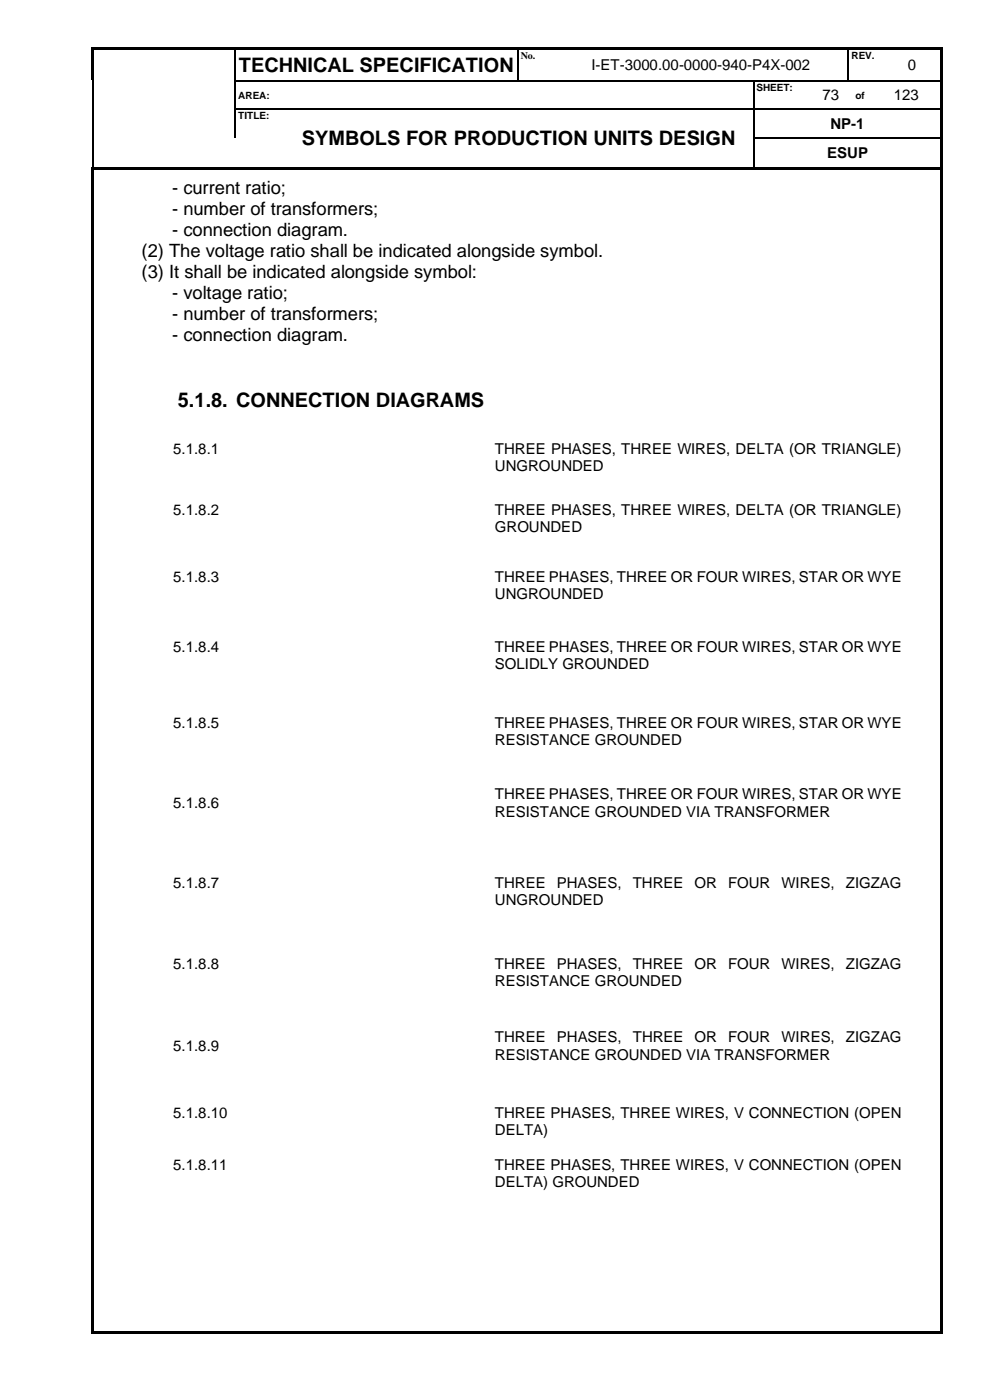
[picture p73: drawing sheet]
<svg xmlns="http://www.w3.org/2000/svg" width="210mm" height="297mm" viewBox="0 0 210 297" stroke-linecap="round" stroke-linejoin="round" font-family="sans-serif">
<defs><g id="words">
<g font-size="4.2">
<text x="50.6" y="15.3">TECHNICAL SPECIFICATION</text>
<text x="64" y="30.9">SYMBOLS FOR PRODUCTION UNITS DESIGN</text>
<text x="37.7" y="86.3">5.1.8. CONNECTION DIAGRAMS</text>
</g>
<g font-size="3.9">
<text x="36.5" y="41.2">- current ratio;</text>
<text x="36.5" y="45.6">- number of transformers;</text>
<text x="36.5" y="50.1">- connection diagram.</text>
<text x="30" y="54.5">(2) The voltage ratio shall be indicated alongside symbol.</text>
<text x="30" y="59">(3) It shall be indicated alongside symbol:</text>
<text x="36.5" y="63.5">- voltage ratio;</text>
<text x="36.5" y="67.9">- number of transformers;</text>
<text x="36.5" y="72.4">- connection diagram.</text>
</g>
<g font-size="3.2">
<text x="125.5" y="14.9">I-ET-3000.00-0000-940-P4X-002</text>
<text x="192.6" y="14.9">0</text>
<text x="174.5" y="21.3">73</text>
<text x="189.6" y="21.3">123</text>
<text x="176.2" y="27.3">NP-1</text>
<text x="175.5" y="33.6">ESUP</text>
<text x="36.8" y="96.2">5.1.8.1</text>
<text x="105" y="96.2">THREE PHASES, THREE WIRES, DELTA (OR TRIANGLE)</text>
<text x="105" y="99.9">UNGROUNDED</text>
<text x="36.8" y="109.2">5.1.8.2</text>
<text x="105" y="109.2">THREE PHASES, THREE WIRES, DELTA (OR TRIANGLE)</text>
<text x="105" y="112.9">GROUNDED</text>
<text x="36.8" y="123.5">5.1.8.3</text>
<text x="105" y="123.5">THREE PHASES, THREE OR FOUR WIRES, STAR OR WYE</text>
<text x="105" y="127.1">UNGROUNDED</text>
<text x="36.8" y="138.3">5.1.8.4</text>
<text x="105" y="138.3">THREE PHASES, THREE OR FOUR WIRES, STAR OR WYE</text>
<text x="105" y="142">SOLIDLY GROUNDED</text>
<text x="36.8" y="154.5">5.1.8.5</text>
<text x="105" y="154.5">THREE PHASES, THREE OR FOUR WIRES, STAR OR WYE</text>
<text x="105" y="158.1">RESISTANCE GROUNDED</text>
<text x="36.8" y="171.4">5.1.8.6</text>
<text x="105" y="169.6">THREE PHASES, THREE OR FOUR WIRES, STAR OR WYE</text>
<text x="105" y="173.3">RESISTANCE GROUNDED VIA TRANSFORMER</text>
<text x="36.8" y="188.3">5.1.8.7</text>
<text x="105" y="188.3">THREE</text>
<text x="118.1" y="188.3">PHASES,</text>
<text x="134.2" y="188.3">THREE</text>
<text x="147.3" y="188.3">OR</text>
<text x="154.4" y="188.3">FOUR</text>
<text x="165.8" y="188.3">WIRES,</text>
<text x="179.4" y="188.3">ZIGZAG</text>
<text x="105" y="192">UNGROUNDED</text>
<text x="36.8" y="205.6">5.1.8.8</text>
<text x="105" y="205.6">THREE</text>
<text x="105" y="209.2">RESISTANCE GROUNDED</text>
<text x="118.1" y="205.6">PHASES,</text>
<text x="134.2" y="205.6">THREE</text>
<text x="147.3" y="205.6">OR</text>
<text x="154.4" y="205.6">FOUR</text>
<text x="165.8" y="205.6">WIRES,</text>
<text x="179.4" y="205.6">ZIGZAG</text>
<text x="105" y="221.2">THREE</text>
<text x="118.1" y="221.2">PHASES,</text>
<text x="134.3" y="221.2">THREE</text>
<text x="147.3" y="221.2">OR</text>
<text x="154.4" y="221.2">FOUR</text>
<text x="165.8" y="221.2">WIRES,</text>
<text x="179.5" y="221.2">ZIGZAG</text>
<text x="36.8" y="223">5.1.8.9</text>
<text x="105" y="224.8">RESISTANCE GROUNDED VIA TRANSFORMER</text>
<text x="36.8" y="237.2">5.1.8.10</text>
<text x="105" y="237.2">THREE PHASES, THREE WIRES, V CONNECTION (OPEN</text>
<text x="105" y="240.9">DELTA)</text>
<text x="36.8" y="248.2">5.1.8.11</text>
<text x="105" y="248.2">THREE PHASES, THREE WIRES, V CONNECTION (OPEN</text>
<text x="105" y="251.8">DELTA) GROUNDED</text>
</g>
<g font-size="2.1">
<text x="110.5" y="12.5">No.</text>
<text x="180.6" y="12.5">REV.</text>
<text x="50.6" y="20.9">AREA:</text>
<text x="160.5" y="19.3">SHEET:</text>
<text x="181.5" y="20.9">of</text>
<text x="50.6" y="25.2">TITLE:</text>
</g>
</g></defs>
<g fill="#000">
<path d="M19.3 10h.6v.5h-.6z" fill-rule="evenodd"/>
<path d="M19.3 10h.6v.5h-.6z" fill-rule="evenodd"/>
<path d="M19.3 10.5h.6v6.5h-.6z" fill-rule="evenodd"/>
<path d="M19.6 17h.3v.3h-.3z" fill-rule="evenodd"/>
<path d="M19.9 10h29.9v.5h-29.9z" fill-rule="evenodd"/>
<path d="M49.8 10.5h.2z" fill-rule="evenodd"/>
<path d="M49.8 10h.5v.5h-.5z" fill-rule="evenodd"/>
<path d="M49.8 17h.2v.3h-.2z" fill-rule="evenodd"/>
<path d="M50.3 10h59.5v.5h-59.5z" fill-rule="evenodd"/>
<path d="M109.8 10.5h.3z" fill-rule="evenodd"/>
<path d="M109.8 10h.5v.5h-.5z" fill-rule="evenodd"/>
<path d="M109.8 17h.3v.3h-.3z" fill-rule="evenodd"/>
<path d="M110.3 10h7.2v.5h-7.2z" fill-rule="evenodd"/>
<path d="M117.5 10h.5v.5h-.5z" fill-rule="evenodd"/>
<path d="M117.5 17h.2v.3h-.2z" fill-rule="evenodd"/>
<path d="M118 10h61.9v.5h-61.9z" fill-rule="evenodd"/>
<path d="M159.8 17h.3v.3h-.3z" fill-rule="evenodd"/>
<path d="M172.5 17h.3v.3h-.3z" fill-rule="evenodd"/>
<path d="M179.9 10.5h.2z" fill-rule="evenodd"/>
<path d="M179.9 10h.5v.5h-.5z" fill-rule="evenodd"/>
<path d="M179.9 17h.2v.3h-.2z" fill-rule="evenodd"/>
<path d="M180.1 17h.3v.3h-.3z" fill-rule="evenodd"/>
<path d="M180.4 10h7.1v.5h-7.1z" fill-rule="evenodd"/>
<path d="M185 17h.2v.3h-.2z" fill-rule="evenodd"/>
<path d="M187.5 10h.5v.5h-.5z" fill-rule="evenodd"/>
<path d="M187.5 17h.2v.3h-.2z" fill-rule="evenodd"/>
<path d="M188 10h11.6v.5h-11.6z" fill-rule="evenodd"/>
<path d="M199.6 10h.5v.5h-.5z" fill-rule="evenodd"/>
<path d="M199.6 10h.5v.5h-.5z" fill-rule="evenodd"/>
<path d="M199.6 10.5h.5v6.5h-.5z" fill-rule="evenodd"/>
<path d="M199.6 17h.5v.3h-.5z" fill-rule="evenodd"/>
<path d="M19.5 35.4h.5v.6h-.5z" fill-rule="evenodd"/>
<path d="M19.5 35.4h.5v.5h-.5z" fill-rule="evenodd"/>
<path d="M19.6 23h.3v.2h-.3z" fill-rule="evenodd"/>
<path d="M19.6 29.2h.3v.3h-.3z" fill-rule="evenodd"/>
<path d="M20 35.4h.5v.5h-.5z" fill-rule="evenodd"/>
<path d="M20.5 35.4h29.4v.5h-29.4z" fill-rule="evenodd"/>
<path d="M49.8 23h.2v.2h-.2z" fill-rule="evenodd"/>
<path d="M49.9 35.4h.5v.5h-.5z" fill-rule="evenodd"/>
<path d="M50.4 35.4h9.8v.5h-9.8z" fill-rule="evenodd"/>
<path d="M60.2 23h.3v.2h-.3z" fill-rule="evenodd"/>
<path d="M60.2 35.4h.6v.5h-.6z" fill-rule="evenodd"/>
<path d="M60.8 35.4h99v.5h-99z" fill-rule="evenodd"/>
<path d="M159.8 23h.3v.2h-.3z" fill-rule="evenodd"/>
<path d="M159.8 29.2h.3v.3h-.3z" fill-rule="evenodd"/>
<path d="M159.8 35.4h.6v.5h-.6z" fill-rule="evenodd"/>
<path d="M160.4 35.4h39.2v.5h-39.2z" fill-rule="evenodd"/>
<path d="M172.5 23h.3v.2h-.3z" fill-rule="evenodd"/>
<path d="M180 23h.2v.2h-.2z" fill-rule="evenodd"/>
<path d="M185 23h.2v.2h-.2z" fill-rule="evenodd"/>
<path d="M199.6 17.3h.5v5.7h-.5z" fill-rule="evenodd"/>
<path d="M199.6 23h.5v.2h-.5z" fill-rule="evenodd"/>
<path d="M199.6 23.2h.5v6h-.5z" fill-rule="evenodd"/>
<path d="M199.6 29.2h.5v.3h-.5z" fill-rule="evenodd"/>
<path d="M199.6 29.5h.5v5.9h-.5z" fill-rule="evenodd"/>
<path d="M199.6 35.4h.5v.6h-.5z" fill-rule="evenodd"/>
<path d="M19.5 36h.5v246.5h-.5z" fill-rule="evenodd"/>
<path d="M19.5 282.5h.5v.5h-.5z" fill-rule="evenodd"/>
<path d="M19.5 282.5h.5v.5h-.5z" fill-rule="evenodd"/>
<path d="M20 282.5h179.6v.5h-179.6z" fill-rule="evenodd"/>
<path d="M199.6 36h.5v246.5h-.5z" fill-rule="evenodd"/>
<path d="M199.6 282.5h.5v.5h-.5z" fill-rule="evenodd"/>
<path d="M199.6 282.5h.5v.5h-.5z" fill-rule="evenodd"/>
</g>
<g fill="none" stroke="#000" stroke-width=".25">
<path d="M19.7 17.3v5.7M49.9 10.5v6.5M49.9 17.3v5.7M50 17.1h59.8M110 10.5v6.5M110.1 17.1h7.4M117.7 17.1h42.1M160 17.3v5.7M160.1 17.1h12.4M172.8 17.1h7.1M180 10.5v6.5M180.4 17.1h4.6"/>
<path d="M185.2 17.1h2.3M187.7 17.1h11.9M19.7 23.2v6M19.7 29.5v5.9M49.9 23.2v6M50 23.1h10.2M60.5 23.1h99.3M160 23.2v6M160 29.5v5.9M160.1 23.1h12.4M160.1 29.3h39.5M172.8 23.1h7.2"/>
<path d="M180.2 23.1h4.8M185.2 23.1h14.4"/>
</g>
<use href="#words"/>
</svg>
